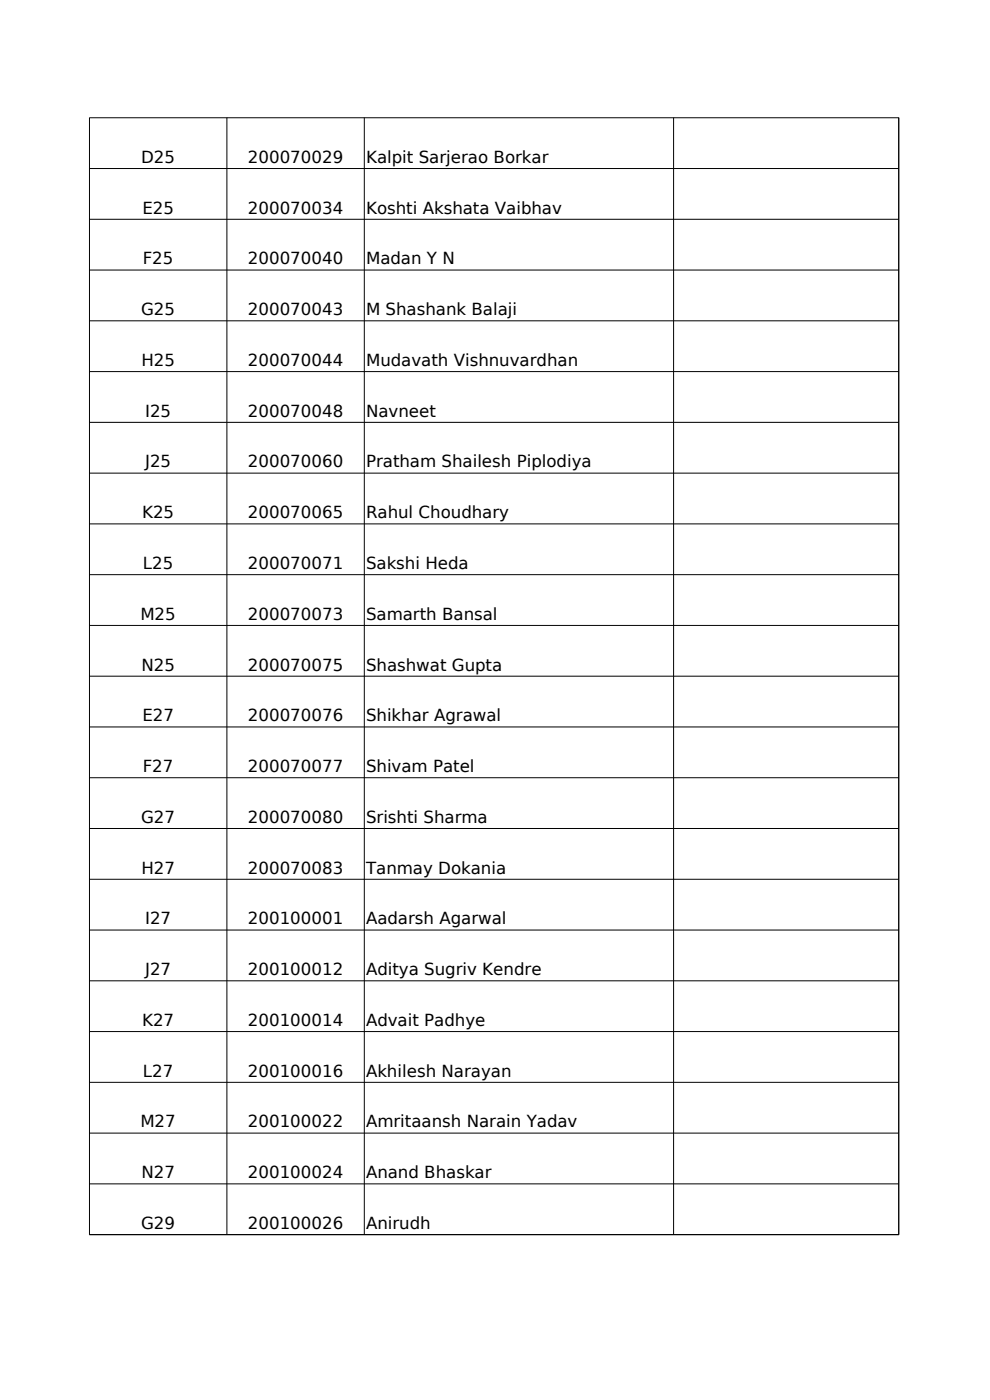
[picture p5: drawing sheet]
<svg xmlns="http://www.w3.org/2000/svg" width="210mm" height="297mm" viewBox="0 0 210 297" stroke-linecap="round" stroke-linejoin="round" font-family="sans-serif">
<defs><g id="words">
<g font-size="3.5">
<text x="30" y="34.6">D25</text>
<text x="52.6" y="34.6">200070029</text>
<text x="77.6" y="34.6">Kalpit Sarjerao Borkar</text>
<text x="30.2" y="45.3">E25</text>
<text x="52.6" y="45.3">200070034</text>
<text x="77.6" y="45.3">Koshti Akshata Vaibhav</text>
<text x="30.3" y="56.1">F25</text>
<text x="52.6" y="56.1">200070040</text>
<text x="77.6" y="56.1">Madan Y N</text>
<text x="30" y="66.9">G25</text>
<text x="52.6" y="66.9">200070043</text>
<text x="77.6" y="66.9">M Shashank Balaji</text>
<text x="30" y="77.7">H25</text>
<text x="52.6" y="77.7">200070044</text>
<text x="77.6" y="77.7">Mudavath Vishnuvardhan</text>
<text x="30.8" y="88.4">I25</text>
<text x="52.6" y="88.4">200070048</text>
<text x="77.6" y="88.4">Navneet</text>
<text x="30.8" y="99.2">J25</text>
<text x="52.6" y="99.2">200070060</text>
<text x="77.6" y="99.2">Pratham Shailesh Piplodiya</text>
<text x="30.1" y="110">K25</text>
<text x="52.6" y="110">200070065</text>
<text x="77.6" y="110">Rahul Choudhary</text>
<text x="30.3" y="120.7">L25</text>
<text x="52.6" y="120.7">200070071</text>
<text x="77.6" y="120.7">Sakshi Heda</text>
<text x="29.8" y="131.5">M25</text>
<text x="52.6" y="131.5">200070073</text>
<text x="77.6" y="131.5">Samarth Bansal</text>
<text x="30" y="142.3">N25</text>
<text x="52.6" y="142.3">200070075</text>
<text x="77.6" y="142.3">Shashwat Gupta</text>
<text x="30.2" y="153">E27</text>
<text x="52.6" y="153">200070076</text>
<text x="77.6" y="153">Shikhar Agrawal</text>
<text x="30.3" y="163.8">F27</text>
<text x="52.6" y="163.8">200070077</text>
<text x="77.6" y="163.8">Shivam Patel</text>
<text x="30" y="174.6">G27</text>
<text x="52.6" y="174.6">200070080</text>
<text x="77.6" y="174.6">Srishti Sharma</text>
<text x="30" y="185.4">H27</text>
<text x="52.6" y="185.4">200070083</text>
<text x="77.6" y="185.4">Tanmay Dokania</text>
<text x="30.8" y="196.1">I27</text>
<text x="52.6" y="196.1">200100001</text>
<text x="77.6" y="196.1">Aadarsh Agarwal</text>
<text x="30.8" y="206.9">J27</text>
<text x="52.6" y="206.9">200100012</text>
<text x="77.6" y="206.9">Aditya Sugriv Kendre</text>
<text x="30.1" y="217.7">K27</text>
<text x="52.6" y="217.7">200100014</text>
<text x="77.6" y="217.7">Advait Padhye</text>
<text x="30.3" y="228.4">L27</text>
<text x="52.6" y="228.4">200100016</text>
<text x="77.6" y="228.4">Akhilesh Narayan</text>
<text x="29.8" y="239.2">M27</text>
<text x="52.6" y="239.2">200100022</text>
<text x="77.6" y="239.2">Amritaansh Narain Yadav</text>
<text x="30" y="249.9">N27</text>
<text x="52.6" y="249.9">200100024</text>
<text x="77.6" y="249.9">Anand Bhaskar</text>
<text x="30" y="260.7">G29</text>
<text x="52.6" y="260.7">200100026</text>
<text x="77.6" y="260.7">Anirudh</text>
</g>
</g></defs>
<g fill="none" stroke="#000" stroke-width=".21">
<path d="M19 25h171.7l-.1 236.9h-171.6zM19 35.8h171.7M48.1 25v236.9M77.3 25v236.9M142.9 25v236.9M19 46.5h171.7M19 57.3h171.7M19 68.1h171.7M19 78.8h171.7M19 89.6h171.7M19 100.4h171.7M19 111.1h171.7"/>
<path d="M19 121.9h171.7M19 132.7h171.7M19 143.5h171.7M19 154.2h171.7M19 165h171.7M19 175.8h171.7M19 186.5h171.7M19 197.3h171.7M19 208.1h171.7M19 218.8h171.7M19 229.6h171.7M19 240.4h171.7"/>
<path d="M19 251.2h171.7"/>
</g>
<use href="#words"/>
</svg>
